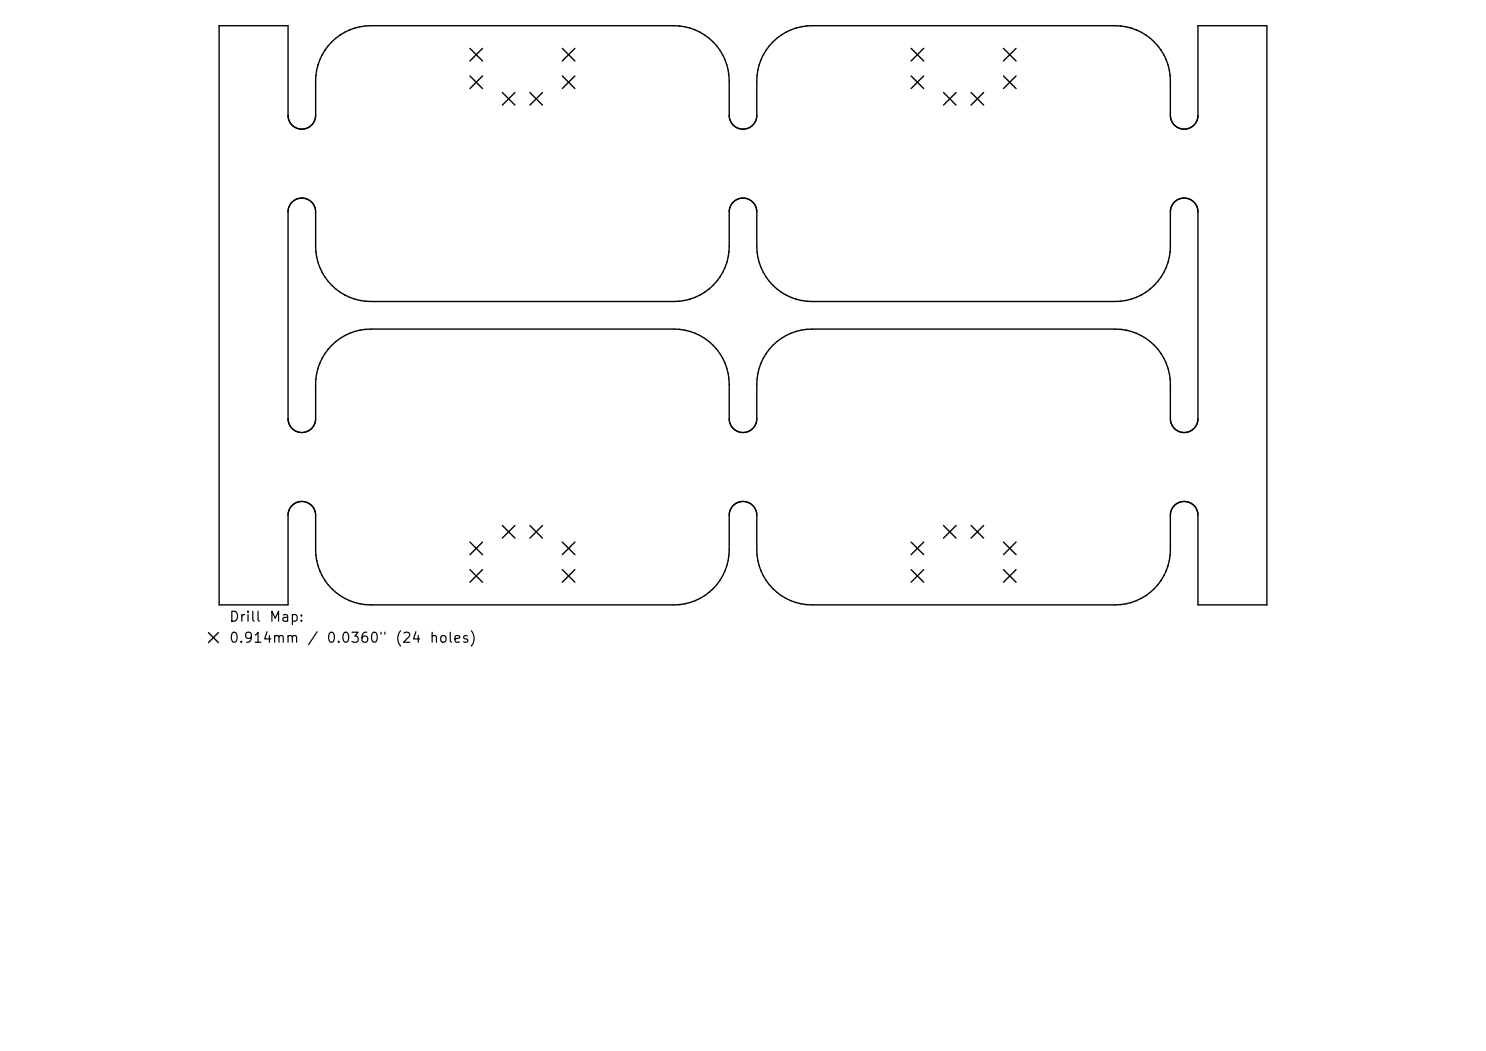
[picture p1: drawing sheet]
<svg xmlns="http://www.w3.org/2000/svg" width="297mm" height="210mm" viewBox="0 0 297 210" stroke-linecap="round" stroke-linejoin="round" font-family="sans-serif">
<defs><g id="words">
<g font-size="2">
<text x="45.7" y="124.7">Drill</text>
<text x="53.7" y="124.7">Map:</text>
<text x="45.7" y="128.9">0.914mm</text>
<text x="61.3" y="128.9">/</text>
<text x="65.1" y="128.9">0.0360&quot;</text>
<text x="78.8" y="128.9">(24</text>
<text x="85.7" y="128.9">holes)</text>
</g>
</g></defs>
<g fill="none" stroke="#000" stroke-width=".28">
<path d="M43.8 5.1h13.8v18a2.76 2.76 0 0 0 2.7 2.7 2.76 2.76 0 0 0 2.8-2.7v-8a11 11 0 0 1 11-10l61.7 .1a11 11 0 0 1 9.9 11v7a2.76 2.76 0 0 0 2.9 2.6 2.76 2.76 0 0 0 2.7-2.7v-8a11 11 0 0 1 11-10l61.6 .1a11 11 0 0 1 10 11v7a2.76 2.76 0 0 0 2.8 2.6 2.76 2.76 0 0 0 2.7-2.7v-18h13.8v115.8h-13.8v-18.1a2.76 2.76 0 0 0-2.8-2.6 2.76 2.76 0 0 0-2.7 2.8v7.9a11 11 0 0 1-11 10l-61.7-.1a11 11 0 0 1-9.9-11v-7a2.76 2.76 0 0 0-2.9-2.6 2.76 2.76 0 0 0-2.7 2.8v7.9a11 11 0 0 1-11 10l-61.7-.1a11 11 0 0 1-9.9-11v-7a2.76 2.76 0 0 0-2.8-2.6 2.76 2.76 0 0 0-2.7 2.8v17.9h-13.8zM93.9 9.7l2.5 2.5M93.9 15.2l2.5 2.5M96.4 9.7l-2.5 2.5M96.4 15.2l-2.5 2.5M100.4 18.5l2.5 2.5M102.9 18.5l-2.5 2.5M105.9 18.5l2.5 2.5M108.4 18.5l-2.5 2.5M112.4 9.7l2.5 2.5M112.4 15.2l2.5 2.5M114.9 9.7l-2.5 2.5"/>
<path d="M114.9 15.2l-2.5 2.5M182.1 9.7l2.5 2.5M182.1 15.2l2.5 2.5M184.6 9.7l-2.5 2.5M184.6 15.2l-2.5 2.5M188.6 18.5l2.5 2.5M191.1 18.5l-2.5 2.5M194.1 18.5l2.5 2.5M196.6 18.5l-2.5 2.5M200.6 9.7l2.5 2.5M200.6 15.2l2.5 2.5M203.1 9.7l-2.5 2.5"/>
<path d="M203.1 15.2l-2.5 2.5M58.4 40.4a2.76 2.76 0 0 1 3-.6 2.76 2.76 0 0 1 1.7 2.5v8a11 11 0 0 0 11 9.9h61.7a11 11 0 0 0 9.9-11v-7a2.76 2.76 0 0 1 2.9-2.6 2.76 2.76 0 0 1 2.7 2.7v8a11 11 0 0 0 11 9.9h61.6a11 11 0 0 0 10-11v-7a2.76 2.76 0 0 1 2.8-2.6 2.76 2.76 0 0 1 2.7 2.7v41.5a2.76 2.76 0 0 1-2.8 2.6 2.76 2.76 0 0 1-2.7-2.7v-8a11 11 0 0 0-11-9.9h-61.7a11 11 0 0 0-9.9 11v7a2.76 2.76 0 0 1-2.9 2.6 2.76 2.76 0 0 1-2.7-2.7v-8a11 11 0 0 0-11-9.9h-61.7a11 11 0 0 0-9.9 11v7a2.76 2.76 0 0 1-2.8 2.6 2.76 2.76 0 0 1-2.7-2.7v-41.4l.2-1zM93.9 108.3l2.5 2.5M93.9 113.8l2.5 2.5M96.4 108.3l-2.5 2.5M96.4 113.8l-2.5 2.5M100.4 105l2.5 2.5M102.9 105l-2.5 2.5M105.9 105l2.5 2.5M108.4 105l-2.5 2.5M112.4 108.3l2.5 2.5M112.4 113.8l2.5 2.5"/>
<path d="M114.9 108.3l-2.5 2.5M114.9 113.8l-2.5 2.5M182.1 108.3l2.5 2.5M182.1 113.8l2.5 2.5M184.6 108.3l-2.5 2.5M184.6 113.8l-2.5 2.5M188.6 105l2.5 2.5M191.1 105l-2.5 2.5M194.1 105l2.5 2.5M196.6 105l-2.5 2.5M200.6 108.3l2.5 2.5M200.6 113.8l2.5 2.5"/>
<path d="M203.1 108.3l-2.5 2.5M203.1 113.8l-2.5 2.5M41.7 126.4l2 2M43.7 126.4l-2 2"/>
</g>
<use href="#words"/>
</svg>
